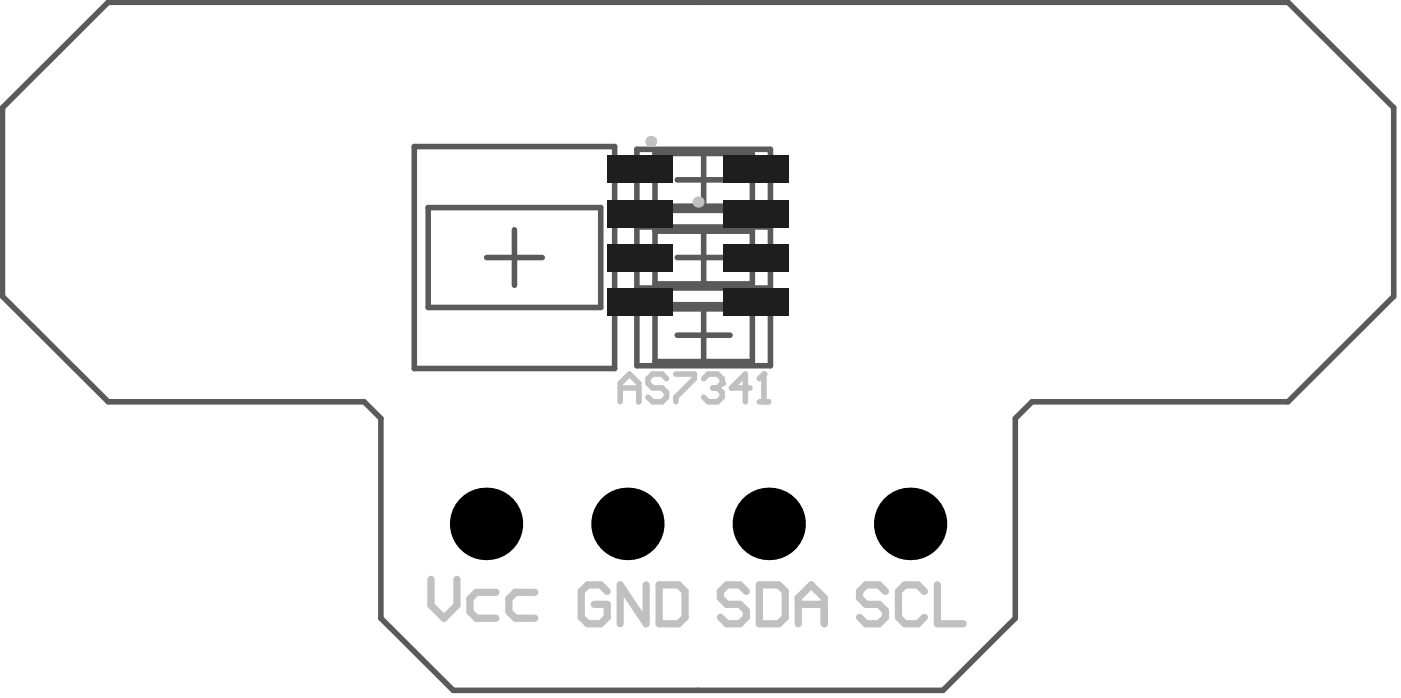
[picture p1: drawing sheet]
<svg xmlns="http://www.w3.org/2000/svg" width="84mm" height="42mm" viewBox="0 0 84 42" stroke-linecap="round" stroke-linejoin="round" font-family="sans-serif">
<g fill="none" stroke="#5a5a5a" stroke-width=".33">
<path d="M.1 6.4l6.4-6.3h70.4l6.3 6.3v11.3l-6.3 6.3h-15.3l-1 1v11.9l-4.3 4.3h-29.3l-4.3-4.3v-11.9l-1-1h-15.2l-6.4-6.3zM24.7 8.7h12v13.3h-12zM25.6 12.4h10.2v5.9h-10.2zM29 15.4h3.4M30.7 13.7v3.3M38 8.9h8v3.6h-8zM38 13.5h8v3.7h-8zM38 18.2h8v3.6h-8zM39.1 9.2h5.8v3.1h-5.8zM39.1 13.8h5.8v3.1h-5.8zM39.1 18.4h5.8v3.2h-5.8zM40.4 15.4h3.2"/>
<path d="M40.4 20h3.2M40.4 10.7h3.2M42 9.2v3.1M42 13.8v3.1M42 18.4v3.2"/>
</g>
<g fill="none" stroke="#c0c0c0" stroke-width=".43">
<path d="M25.7 34.6v1.5l.8 .8 .8-.8v-1.5M29.6 35.3h-1.2l-.4 .4v.8l.4 .4h1.2M31.9 35.3h-1.1l-.4 .4v.8l.4 .4h1.1M36.2 35.3l-.4-.4h-.7l-.4 .4v1.5l.4 .4h.7l.4-.4v-.8h-.7M38.6 34.9v2.3l-1.6-2.3v2.3M39.3 34.9h1.2l.4 .4v1.5l-.4 .4h-1.2zM44.5 35.3l-.3-.4h-.8l-.4 .4v.4l.4 .3h.8l.3 .4v.4l-.3 .4h-.8l-.4-.4M45.3 34.9h1.2l.4 .4v1.5l-.4 .4h-1.2zM47.6 36h1.6M47.6 37.2v-1.5l.8-.8 .8 .8v1.5M52.8 35.3l-.3-.4h-.8l-.4 .4v.4l.4 .3h.8l.3 .4v.4l-.3 .4h-.8l-.4-.4M55.2 35.3l-.4-.4h-.8l-.4 .4v1.5l.4 .4h.8l.4-.4"/>
<path d="M55.9 34.9v2.3h1.6"/>
</g>
<path d="M37 24v-1.1l.6-.6 .5 .6v1.1M37 23.1h1.1M39.8 22.6l-.3-.3h-.6l-.2 .3v.3l.2 .2h.6l.3 .3v.3l-.3 .3h-.6l-.2-.3M40.3 22.3h1.1v.3l-1.1 1.1v.3M42 22.6l.3-.3h.5l.3 .3v.3" fill="none" stroke="#c0c0c0" stroke-width=".33"/>
<circle cx="43.1" cy="22.9" r=".17" fill="#c0c0c0"/>
<path d="M42.5 23.1h.3M42.8 23.1l.3 .3v.3l-.3 .3h-.5l-.3-.3M43.1 22.9l-.3 .2M44.8 23.1h-1.1l.8-.8v1.7M45.3 24h.6M45.6 22.3v1.7" fill="none" stroke="#c0c0c0" stroke-width=".33"/>
<circle cx="45.6" cy="22.3" r=".17" fill="#c0c0c0"/>
<path d="M45.6 22.3l-.3 .3" fill="none" stroke="#c0c0c0" stroke-width=".33"/>
<g fill="#c0c0c0">
<circle cx="38.8" cy="8.4" r=".33"/>
<circle cx="41.7" cy="12" r=".33"/>
</g>
<g fill="#000">
<circle cx="29" cy="31.2" r="2.16"/>
<circle cx="37.4" cy="31.2" r="2.16"/>
<circle cx="45.9" cy="31.2" r="2.16"/>
<circle cx="54.3" cy="31.2" r="2.16"/>
</g>
<g fill="#1e1e1e">
<path d="M36.3 17.2h3.9v1.6h-3.9z" fill-rule="evenodd"/>
<path d="M36.3 11.9h3.9v1.6h-3.9z" fill-rule="evenodd"/>
<path d="M43.2 17.2h3.9v1.6h-3.9z" fill-rule="evenodd"/>
<path d="M43.2 11.9h3.9v1.6h-3.9z" fill-rule="evenodd"/>
<path d="M36.3 14.6h3.9v1.6h-3.9z" fill-rule="evenodd"/>
<path d="M36.3 9.3h3.9v1.6h-3.9z" fill-rule="evenodd"/>
<path d="M43.2 14.6h3.9v1.6h-3.9z" fill-rule="evenodd"/>
<path d="M43.2 9.3h3.9v1.6h-3.9z" fill-rule="evenodd"/>
</g>
</svg>
